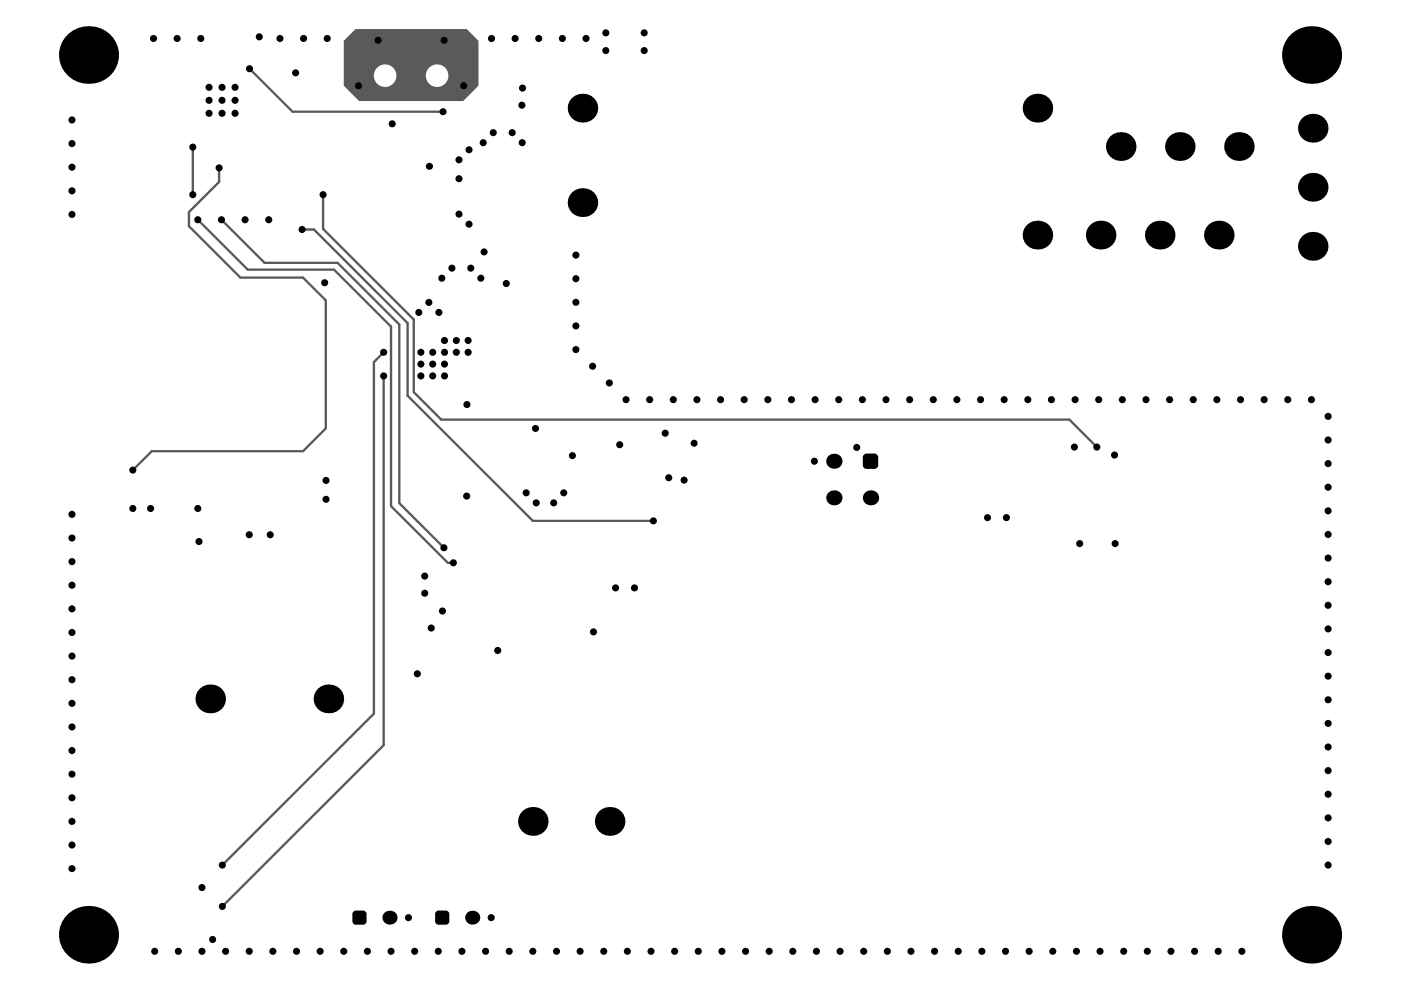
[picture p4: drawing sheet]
<svg xmlns="http://www.w3.org/2000/svg" width="297mm" height="210mm" viewBox="0 0 297 210" stroke-linecap="round" stroke-linejoin="round" font-family="sans-serif">
<g fill="#5a5a5a">
<path d="M72.9 8.7l2.5-2.5h23.5l2.5 2.5v9.5l-3.2 3.2h-22.1l-3.2-3.2zM90.3 16a2.4 2.4 0 0 0 4.8 0 2.4 2.4 0 0 0-4.8 0zM79.3 16a2.4 2.4 0 0 0 4.8 0 2.4 2.4 0 0 0-4.8 0z"/>
<circle cx="41.9" cy="46.6" r=".25"/>
<circle cx="47" cy="46.6" r=".25"/>
</g>
<path d="M52.9 14.6l9.1 9.1h31.9M40.9 31.2v10.1M46.5 35.6v3l-6.4 6.4v3l10.9 10.9h13.2l4.9 4.8v27.1l-4.9 4.9h-32l-4 4M41.9 46.6l10.6 10.6h18.3l12.1 12.1v38l12 12h1.2M47 46.6l9.1 9.1h15.5l13.1 13.1v37.9l9.4 9.4M64.1 48.7h2.5l19.8 19.8v15.4l26.6 26.5h25.5M68.5 41.3v7.2l19.2 19.2v15.4l5.9 5.9h133.1l5.8 5.8M81.3 79.7v78.3l-34.2 34.2M81.3 74.7l-2 2.1v74.5l-32.2 32.1" fill="none" stroke="#5a5a5a" stroke-width=".49"/>
<g fill="#000">
<path d="M182.9 97h.9zM183.2 96.4l.6-.2v.8h-.9z"/>
<path d="M183.8 98.6v.8zM182.9 98.6h.9v.8a.81 .81 0 0 1-.9-.8z"/>
<path d="M185.4 98.6h.8zM185.4 98.6h.8a.81 .81 0 0 1-.8 .8z"/>
<path d="M185.4 96.2v.8zM185.4 96.2a.81 .81 0 0 1 .8 .8h-.8z"/>
<path d="M74.7 193.8h.8zM74.9 193.3l.6-.2v.7h-.8z"/>
<path d="M75.5 195.3v.8zM74.7 195.3h.8v.8a.75 .75 0 0 1-.8-.8z"/>
<path d="M77 193.1v.7zM77 193.1a.75 .75 0 0 1 .7 .7h-.7z"/>
<path d="M77 195.3h.7zM77 195.3h.7a.75 .75 0 0 1-.7 .8z"/>
<path d="M92.3 193.8h.7zM92.5 193.3l.5-.2v.7h-.7z"/>
<path d="M93 195.3v.8zM92.3 195.3h.7v.8a.75 .75 0 0 1-.7-.8z"/>
<path d="M94.5 193.1v.7zM94.5 193.1a.75 .75 0 0 1 .8 .7h-.8z"/>
<path d="M94.5 195.3h.8zM94.5 195.3h.8a.75 .75 0 0 1-.8 .8z"/>
<circle cx="18.8" cy="11.7" r="6.2"/>
<circle cx="32.5" cy="8.2" r=".75"/>
<circle cx="37.6" cy="8.2" r=".75"/>
<circle cx="42.6" cy="8.2" r=".75"/>
<circle cx="44.3" cy="18.5" r=".75"/>
<circle cx="47.1" cy="18.5" r=".75"/>
<circle cx="49.8" cy="18.5" r=".75"/>
<circle cx="52.9" cy="14.6" r=".75"/>
<circle cx="55" cy="7.8" r=".75"/>
<circle cx="59.4" cy="8.2" r=".75"/>
<circle cx="62.7" cy="15.4" r=".75"/>
<circle cx="64.4" cy="8.2" r=".75"/>
<circle cx="69.4" cy="8.2" r=".75"/>
<circle cx="76" cy="18.2" r=".75"/>
<circle cx="80.2" cy="8.5" r=".75"/>
<circle cx="94.2" cy="8.5" r=".75"/>
<circle cx="98.3" cy="18.2" r=".75"/>
<circle cx="104.2" cy="8.2" r=".75"/>
<circle cx="109.2" cy="8.2" r=".75"/>
<circle cx="110.8" cy="18.7" r=".75"/>
<circle cx="114.2" cy="8.2" r=".75"/>
<circle cx="119.2" cy="8.2" r=".75"/>
<circle cx="124.2" cy="8.2" r=".75"/>
<circle cx="128.4" cy="7" r=".75"/>
<circle cx="128.4" cy="10.7" r=".75"/>
<circle cx="136.6" cy="7" r=".75"/>
<circle cx="136.6" cy="10.7" r=".75"/>
<circle cx="278.1" cy="11.7" r="6.2"/>
<circle cx="15.3" cy="35.5" r=".75"/>
<circle cx="15.3" cy="25.4" r=".75"/>
<circle cx="15.3" cy="30.4" r=".75"/>
<circle cx="40.9" cy="31.2" r=".75"/>
<circle cx="44.3" cy="21.3" r=".75"/>
<circle cx="44.3" cy="24" r=".75"/>
<circle cx="46.5" cy="35.6" r=".75"/>
<circle cx="47.1" cy="21.3" r=".75"/>
<circle cx="47.1" cy="24" r=".75"/>
<circle cx="49.8" cy="21.3" r=".75"/>
<circle cx="49.8" cy="24" r=".75"/>
<circle cx="83.2" cy="26.2" r=".75"/>
<circle cx="91" cy="35.3" r=".75"/>
<circle cx="93.9" cy="23.7" r=".75"/>
<circle cx="97.3" cy="37.9" r=".75"/>
<circle cx="97.3" cy="33.9" r=".75"/>
<circle cx="99.4" cy="31.8" r=".75"/>
<circle cx="102.4" cy="30.3" r=".75"/>
<circle cx="104.6" cy="28.1" r=".75"/>
<circle cx="108.6" cy="28.1" r=".75"/>
<circle cx="110.7" cy="22.3" r=".75"/>
<circle cx="110.7" cy="30.3" r=".75"/>
<circle cx="123.5" cy="22.9" r="3.1"/>
<circle cx="220" cy="22.9" r="3.1"/>
<circle cx="237.6" cy="31.1" r="3.1"/>
<circle cx="250.1" cy="31.1" r="3.1"/>
<circle cx="262.7" cy="31.1" r="3.1"/>
<circle cx="278.3" cy="39.7" r="3.1"/>
<circle cx="278.3" cy="27.2" r="3.1"/>
<circle cx="15.3" cy="40.5" r=".75"/>
<circle cx="15.3" cy="45.5" r=".75"/>
<circle cx="40.9" cy="41.3" r=".75"/>
<circle cx="41.9" cy="46.6" r=".75"/>
<circle cx="47" cy="46.6" r=".75"/>
<circle cx="52" cy="46.6" r=".75"/>
<circle cx="57" cy="46.6" r=".75"/>
<circle cx="64.1" cy="48.7" r=".75"/>
<circle cx="68.5" cy="41.3" r=".75"/>
<circle cx="68.8" cy="59.9" r=".75"/>
<circle cx="93.7" cy="59" r=".75"/>
<circle cx="95.8" cy="56.9" r=".75"/>
<circle cx="97.3" cy="45.4" r=".75"/>
<circle cx="99.4" cy="47.5" r=".75"/>
<circle cx="99.8" cy="56.9" r=".75"/>
<circle cx="101.9" cy="59" r=".75"/>
<circle cx="102.6" cy="53.4" r=".75"/>
<circle cx="122.1" cy="54.1" r=".75"/>
<circle cx="122.1" cy="59.1" r=".75"/>
<circle cx="123.5" cy="43" r="3.1"/>
<circle cx="220" cy="49.8" r="3.1"/>
<circle cx="233.4" cy="49.8" r="3.1"/>
<circle cx="245.9" cy="49.8" r="3.1"/>
<circle cx="258.4" cy="49.8" r="3.1"/>
<circle cx="278.3" cy="52.2" r="3.1"/>
<circle cx="81.3" cy="74.7" r=".75"/>
<circle cx="81.3" cy="79.7" r=".75"/>
<circle cx="88.8" cy="66.2" r=".75"/>
<circle cx="89.2" cy="77.2" r=".75"/>
<circle cx="89.2" cy="74.7" r=".75"/>
<circle cx="89.2" cy="79.7" r=".75"/>
<circle cx="90.9" cy="64.1" r=".75"/>
<circle cx="91.7" cy="77.2" r=".75"/>
<circle cx="91.7" cy="74.7" r=".75"/>
<circle cx="91.7" cy="79.7" r=".75"/>
<circle cx="93.1" cy="66.2" r=".75"/>
<circle cx="94.2" cy="72.2" r=".75"/>
<circle cx="94.2" cy="77.2" r=".75"/>
<circle cx="94.2" cy="74.7" r=".75"/>
<circle cx="94.2" cy="79.7" r=".75"/>
<circle cx="96.7" cy="72.2" r=".75"/>
<circle cx="96.7" cy="74.7" r=".75"/>
<circle cx="99.3" cy="72.2" r=".75"/>
<circle cx="99.3" cy="74.7" r=".75"/>
<circle cx="107.3" cy="60.1" r=".75"/>
<circle cx="122.1" cy="69.1" r=".75"/>
<circle cx="122.1" cy="74.1" r=".75"/>
<circle cx="122.1" cy="64.1" r=".75"/>
<circle cx="125.6" cy="77.7" r=".75"/>
<circle cx="28.2" cy="99.7" r=".75"/>
<circle cx="99" cy="85.8" r=".75"/>
<circle cx="113.5" cy="90.8" r=".75"/>
<circle cx="121.4" cy="96.6" r=".75"/>
<circle cx="129.2" cy="81.2" r=".75"/>
<circle cx="131.4" cy="94.3" r=".75"/>
<circle cx="132.7" cy="84.7" r=".75"/>
<circle cx="137.7" cy="84.7" r=".75"/>
<circle cx="141" cy="91.8" r=".75"/>
<circle cx="142.8" cy="84.7" r=".75"/>
<circle cx="147.2" cy="94" r=".75"/>
<circle cx="147.8" cy="84.7" r=".75"/>
<circle cx="152.8" cy="84.7" r=".75"/>
<circle cx="157.8" cy="84.7" r=".75"/>
<circle cx="162.8" cy="84.7" r=".75"/>
<circle cx="167.8" cy="84.7" r=".75"/>
<circle cx="172.7" cy="97.8" r=".75"/>
<circle cx="172.8" cy="84.7" r=".75"/>
<circle cx="176.8" cy="97.8" r="1.61"/>
<circle cx="177.8" cy="84.7" r=".75"/>
<circle cx="181.6" cy="94.9" r=".75"/>
<circle cx="182.8" cy="84.7" r=".75"/>
<circle cx="187.8" cy="84.7" r=".75"/>
<circle cx="192.9" cy="84.7" r=".75"/>
<circle cx="197.9" cy="84.7" r=".75"/>
<circle cx="202.9" cy="84.7" r=".75"/>
<circle cx="207.9" cy="84.7" r=".75"/>
<circle cx="212.9" cy="84.7" r=".75"/>
<circle cx="217.9" cy="84.7" r=".75"/>
<circle cx="222.9" cy="84.7" r=".75"/>
<circle cx="227.8" cy="94.8" r=".75"/>
<circle cx="227.9" cy="84.7" r=".75"/>
<circle cx="232.5" cy="94.8" r=".75"/>
<circle cx="232.9" cy="84.7" r=".75"/>
<circle cx="236.3" cy="96.5" r=".75"/>
<circle cx="238" cy="84.7" r=".75"/>
<circle cx="243" cy="84.7" r=".75"/>
<circle cx="248" cy="84.7" r=".75"/>
<circle cx="253" cy="84.7" r=".75"/>
<circle cx="258" cy="84.7" r=".75"/>
<circle cx="263" cy="84.7" r=".75"/>
<circle cx="268" cy="84.7" r=".75"/>
<circle cx="273" cy="84.7" r=".75"/>
<circle cx="278" cy="84.7" r=".75"/>
<circle cx="281.6" cy="93.3" r=".75"/>
<circle cx="281.6" cy="88.3" r=".75"/>
<circle cx="281.6" cy="98.3" r=".75"/>
<circle cx="15.3" cy="114.1" r=".75"/>
<circle cx="15.3" cy="119.1" r=".75"/>
<circle cx="15.3" cy="109.1" r=".75"/>
<circle cx="28.2" cy="107.8" r=".75"/>
<circle cx="31.9" cy="107.8" r=".75"/>
<circle cx="41.9" cy="107.8" r=".75"/>
<circle cx="42.2" cy="114.8" r=".75"/>
<circle cx="52.8" cy="113.4" r=".75"/>
<circle cx="57.3" cy="113.4" r=".75"/>
<circle cx="69.1" cy="105.9" r=".75"/>
<circle cx="69.1" cy="101.9" r=".75"/>
<circle cx="94.1" cy="116.1" r=".75"/>
<circle cx="96.1" cy="119.3" r=".75"/>
<circle cx="98.9" cy="105.2" r=".75"/>
<circle cx="111.6" cy="104.5" r=".75"/>
<circle cx="113.7" cy="106.6" r=".75"/>
<circle cx="117.4" cy="106.6" r=".75"/>
<circle cx="119.5" cy="104.5" r=".75"/>
<circle cx="138.5" cy="110.4" r=".75"/>
<circle cx="141.8" cy="101.3" r=".75"/>
<circle cx="145" cy="101.8" r=".75"/>
<circle cx="176.8" cy="105.6" r="1.61"/>
<circle cx="184.6" cy="105.6" r="1.61"/>
<circle cx="209.4" cy="109.7" r=".75"/>
<circle cx="213.4" cy="109.7" r=".75"/>
<circle cx="228.9" cy="115.3" r=".75"/>
<circle cx="236.4" cy="115.3" r=".75"/>
<circle cx="281.6" cy="103.3" r=".75"/>
<circle cx="281.6" cy="108.3" r=".75"/>
<circle cx="281.6" cy="118.3" r=".75"/>
<circle cx="281.6" cy="113.3" r=".75"/>
<circle cx="15.3" cy="139.1" r=".75"/>
<circle cx="15.3" cy="134.1" r=".75"/>
<circle cx="15.3" cy="129.1" r=".75"/>
<circle cx="15.3" cy="124.1" r=".75"/>
<circle cx="90" cy="125.8" r=".75"/>
<circle cx="90" cy="122.1" r=".75"/>
<circle cx="91.4" cy="133.2" r=".75"/>
<circle cx="93.8" cy="129.6" r=".75"/>
<circle cx="105.5" cy="137.9" r=".75"/>
<circle cx="125.8" cy="134" r=".75"/>
<circle cx="130.5" cy="124.6" r=".75"/>
<circle cx="134.5" cy="124.6" r=".75"/>
<circle cx="281.6" cy="133.3" r=".75"/>
<circle cx="281.6" cy="123.3" r=".75"/>
<circle cx="281.6" cy="138.4" r=".75"/>
<circle cx="281.6" cy="128.3" r=".75"/>
<circle cx="15.3" cy="159.1" r=".75"/>
<circle cx="15.3" cy="154.1" r=".75"/>
<circle cx="15.3" cy="149.1" r=".75"/>
<circle cx="15.3" cy="144.1" r=".75"/>
<circle cx="44.6" cy="148.2" r="3.1"/>
<circle cx="69.6" cy="148.2" r="3.1"/>
<circle cx="88.5" cy="142.9" r=".75"/>
<circle cx="281.6" cy="158.4" r=".75"/>
<circle cx="281.6" cy="153.4" r=".75"/>
<circle cx="281.6" cy="143.4" r=".75"/>
<circle cx="281.6" cy="148.4" r=".75"/>
<circle cx="15.3" cy="179.2" r=".75"/>
<circle cx="15.3" cy="174.2" r=".75"/>
<circle cx="15.3" cy="169.1" r=".75"/>
<circle cx="15.3" cy="164.1" r=".75"/>
<circle cx="113" cy="174.2" r="3.1"/>
<circle cx="129.3" cy="174.2" r="3.1"/>
<circle cx="281.6" cy="178.4" r=".75"/>
<circle cx="281.6" cy="163.4" r=".75"/>
<circle cx="281.6" cy="173.4" r=".75"/>
<circle cx="281.6" cy="168.4" r=".75"/>
<circle cx="15.3" cy="184.2" r=".75"/>
<circle cx="18.8" cy="198.2" r="6.2"/>
<circle cx="42.8" cy="188.2" r=".75"/>
<circle cx="45.1" cy="199.2" r=".75"/>
<circle cx="47.1" cy="183.4" r=".75"/>
<circle cx="47.1" cy="192.2" r=".75"/>
<circle cx="82.6" cy="194.6" r="1.48"/>
<circle cx="86.6" cy="194.6" r=".75"/>
<circle cx="100.1" cy="194.6" r="1.48"/>
<circle cx="104.1" cy="194.6" r=".75"/>
<circle cx="278.1" cy="198.2" r="6.2"/>
<circle cx="281.6" cy="183.4" r=".75"/>
<circle cx="32.8" cy="201.7" r=".75"/>
<circle cx="37.8" cy="201.7" r=".75"/>
<circle cx="42.8" cy="201.7" r=".75"/>
<circle cx="47.8" cy="201.7" r=".75"/>
<circle cx="52.8" cy="201.7" r=".75"/>
<circle cx="57.9" cy="201.7" r=".75"/>
<circle cx="62.9" cy="201.7" r=".75"/>
<circle cx="67.9" cy="201.7" r=".75"/>
<circle cx="72.9" cy="201.7" r=".75"/>
<circle cx="77.9" cy="201.7" r=".75"/>
<circle cx="82.9" cy="201.7" r=".75"/>
<circle cx="87.9" cy="201.7" r=".75"/>
<circle cx="92.9" cy="201.7" r=".75"/>
<circle cx="97.9" cy="201.7" r=".75"/>
<circle cx="103" cy="201.7" r=".75"/>
<circle cx="108" cy="201.7" r=".75"/>
<circle cx="113" cy="201.7" r=".75"/>
<circle cx="118" cy="201.7" r=".75"/>
<circle cx="123" cy="201.7" r=".75"/>
<circle cx="128" cy="201.7" r=".75"/>
<circle cx="133" cy="201.7" r=".75"/>
<circle cx="138" cy="201.7" r=".75"/>
<circle cx="143" cy="201.7" r=".75"/>
<circle cx="148" cy="201.7" r=".75"/>
<circle cx="153.1" cy="201.7" r=".75"/>
<circle cx="158.1" cy="201.7" r=".75"/>
<circle cx="163.1" cy="201.7" r=".75"/>
<circle cx="168.1" cy="201.7" r=".75"/>
<circle cx="173.1" cy="201.7" r=".75"/>
<circle cx="178.1" cy="201.7" r=".75"/>
<circle cx="183.1" cy="201.7" r=".75"/>
<circle cx="188.1" cy="201.7" r=".75"/>
<circle cx="193.1" cy="201.7" r=".75"/>
<circle cx="198.2" cy="201.7" r=".75"/>
<circle cx="203.2" cy="201.7" r=".75"/>
<circle cx="208.2" cy="201.7" r=".75"/>
<circle cx="213.2" cy="201.7" r=".75"/>
<circle cx="218.2" cy="201.7" r=".75"/>
<circle cx="223.2" cy="201.7" r=".75"/>
<circle cx="228.2" cy="201.7" r=".75"/>
<circle cx="233.2" cy="201.7" r=".75"/>
<circle cx="238.2" cy="201.7" r=".75"/>
<circle cx="243.3" cy="201.7" r=".75"/>
<circle cx="248.3" cy="201.7" r=".75"/>
<circle cx="253.3" cy="201.7" r=".75"/>
<circle cx="258.3" cy="201.7" r=".75"/>
<circle cx="263.3" cy="201.7" r=".75"/>
</g>
<g fill="#000">
<path d="M183.8 96.2h1.6l.8 .8v1.6l-.8 .8h-1.6l-.9-.8v-1.6z" fill-rule="evenodd"/>
<path d="M74.7 193.8l.8-.7h1.5l.7 .7v1.5l-.7 .8h-1.5l-.8-.8z" fill-rule="evenodd"/>
<path d="M92.3 193.8l.7-.7h1.5l.8 .7v1.5l-.8 .8h-1.5l-.7-.8z" fill-rule="evenodd"/>
</g>
</svg>
